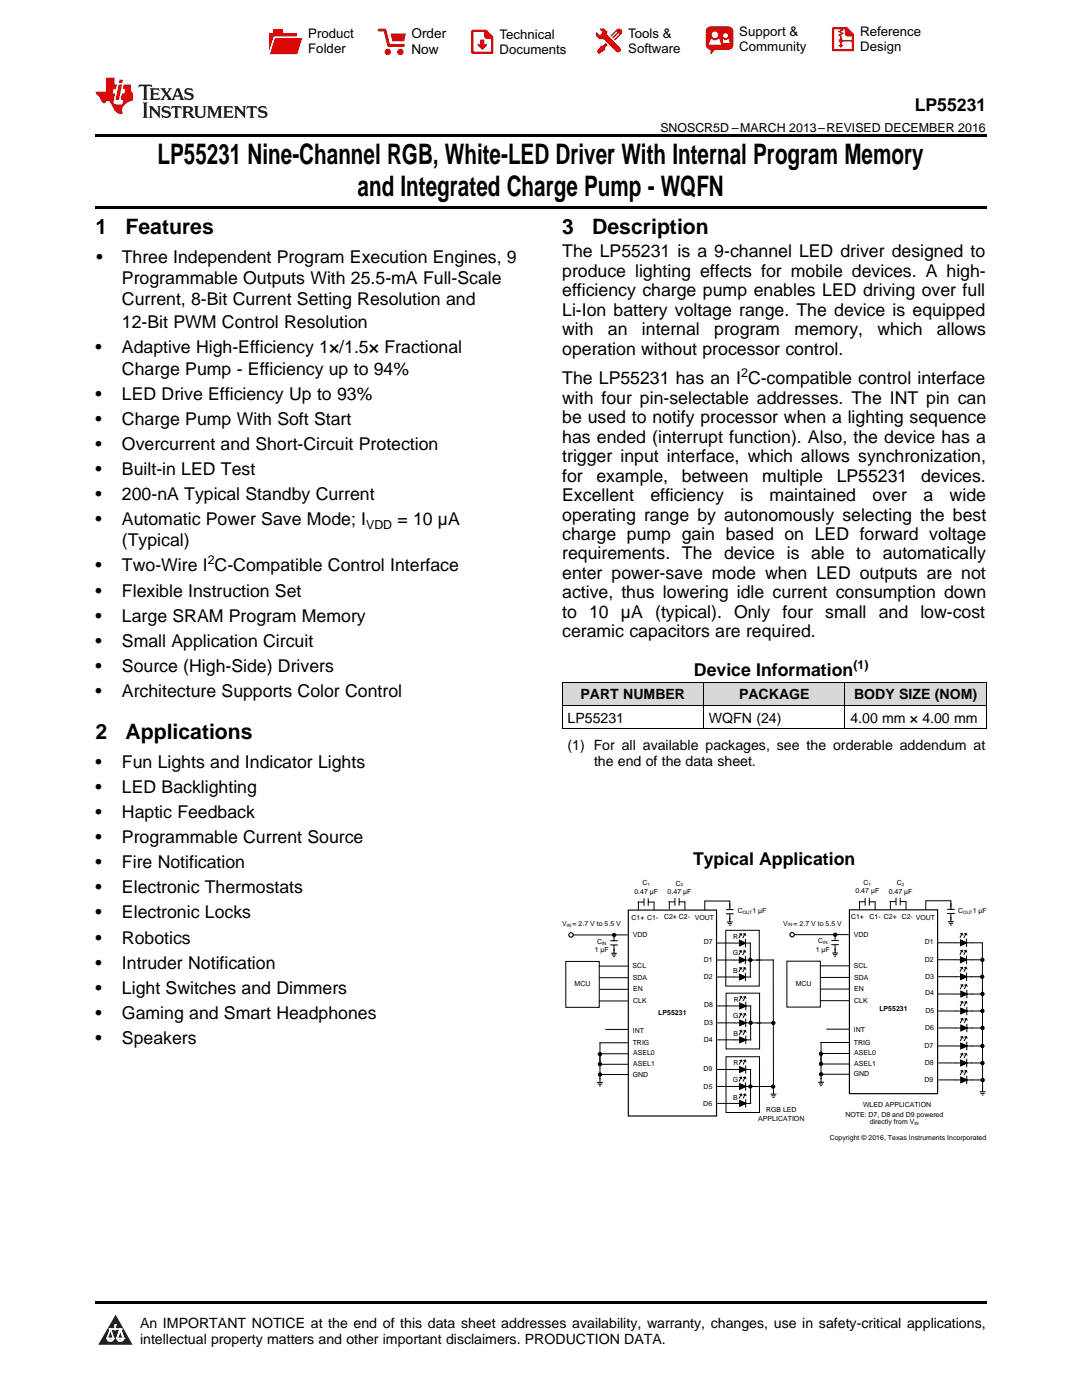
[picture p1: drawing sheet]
<svg xmlns="http://www.w3.org/2000/svg" width="216mm" height="279mm" viewBox="0 0 216 279" stroke-linecap="round" stroke-linejoin="round" font-family="sans-serif">
<defs><g id="words">
<g font-size="5.6">
<text x="31.4" y="32.8">LP55231 Nine-Channel RGB, White-LED Driver With Internal Program Memory</text>
<text x="71.4" y="39.2">and Integrated Charge Pump - WQFN</text>
</g>
<g font-size="4.2">
<text x="19" y="46.7">1</text>
<text x="25" y="46.7">Features</text>
<text x="112.2" y="46.7">3</text>
<text x="118.2" y="46.7">Description</text>
<text x="19" y="147.5">2</text>
<text x="25" y="147.5">Applications</text>
</g>
<g font-size="3.5">
<text x="182.5" y="22.2">LP55231</text>
<text x="19.2" y="52.4">•</text>
<text x="24.3" y="52.4">Three Independent Program Execution Engines, 9</text>
<text x="112.2" y="51.4">The LP55231 is a 9-channel LED driver designed to</text>
<text x="24.3" y="56.7">Programmable Outputs With 25.5-mA Full-Scale</text>
<text x="112.2" y="55.2">produce lighting effects for mobile devices. A high-</text>
<text x="112.2" y="59.1">efficiency charge pump enables LED driving over full</text>
<text x="24.3" y="60.9">Current, 8-Bit Current Setting Resolution and</text>
<text x="24.3" y="65.5">12-Bit PWM Control Resolution</text>
<text x="112.2" y="63">Li-Ion battery voltage range. The device is equipped</text>
<text x="19" y="70.5">•</text>
<text x="24.3" y="70.5">Adaptive High-Efficiency 1×/1.5× Fractional</text>
<text x="112.2" y="66.9">with</text>
<text x="112.2" y="70.8">operation without processor control.</text>
<text x="121.3" y="66.9">an</text>
<text x="128.1" y="66.9">internal</text>
<text x="142.5" y="66.9">program</text>
<text x="158.5" y="66.9">memory,</text>
<text x="175.1" y="66.9">which</text>
<text x="187" y="66.9">allows</text>
<text x="24.3" y="74.8">Charge Pump - Efficiency up to 94%</text>
<text x="112.2" y="76.7">The LP55231 has an I C-compatible control interface</text>
<text x="19" y="79.8">•</text>
<text x="24.3" y="79.8">LED Drive Efficiency Up to 93%</text>
<text x="112.2" y="80.6">with four pin-selectable addresses. The INT pin can</text>
<text x="19" y="84.8">•</text>
<text x="19" y="89.8">•</text>
<text x="24.3" y="84.8">Charge Pump With Soft Start</text>
<text x="24.3" y="89.8">Overcurrent and Short-Circuit Protection</text>
<text x="112.2" y="84.5">be used to notify processor when a lighting sequence</text>
<text x="112.2" y="88.4">has ended (interrupt function). Also, the device has a</text>
<text x="19" y="94.8">•</text>
<text x="24.3" y="94.8">Built-in LED Test</text>
<text x="112.2" y="92.3">trigger input interface, which allows synchronization,</text>
<text x="19" y="99.8">•</text>
<text x="24.3" y="99.8">200-nA Typical Standby Current</text>
<text x="112.2" y="96.1">for</text>
<text x="112.2" y="100">Excellent</text>
<text x="119" y="96.1">example,</text>
<text x="129.8" y="100">efficiency</text>
<text x="136" y="96.1">between</text>
<text x="147.7" y="100">is</text>
<text x="152.1" y="96.1">multiple</text>
<text x="153.6" y="100">maintained</text>
<text x="167" y="96.1">LP55231</text>
<text x="174.1" y="100">over</text>
<text x="183.8" y="96.1">devices.</text>
<text x="184.2" y="100">a</text>
<text x="189.5" y="100">wide</text>
<text x="19" y="104.8">•</text>
<text x="24.3" y="104.8">Automatic Power Save Mode; I</text>
<text x="79.3" y="104.8">= 10 µA</text>
<text x="112.2" y="103.9">operating range by autonomously selecting the best</text>
<text x="112.2" y="107.8">charge pump gain based on LED forward voltage</text>
<text x="24.3" y="109">(Typical)</text>
<text x="112.2" y="111.7">requirements. The device is able to automatically</text>
<text x="19" y="114.1">•</text>
<text x="19" y="119.1">•</text>
<text x="24.3" y="114.1">Two-Wire I C-Compatible Control Interface</text>
<text x="24.3" y="119.1">Flexible Instruction Set</text>
<text x="112.2" y="115.5">enter power-save mode when LED outputs are not</text>
<text x="112.2" y="119.4">active, thus lowering idle current consumption down</text>
<text x="19" y="124.1">•</text>
<text x="24.3" y="124.1">Large SRAM Program Memory</text>
<text x="112.2" y="123.3">to 10 µA (typical). Only four small and low-cost</text>
<text x="19" y="129.1">•</text>
<text x="24.3" y="129.1">Small Application Circuit</text>
<text x="112.2" y="127.2">ceramic capacitors are required.</text>
<text x="19" y="134.1">•</text>
<text x="24.3" y="134.1">Source (High-Side) Drivers</text>
<text x="138.5" y="134.9">Device Information</text>
<text x="19" y="139.1">•</text>
<text x="24.3" y="139.1">Architecture Supports Color Control</text>
<text x="19" y="153.2">•</text>
<text x="24.3" y="153.2">Fun Lights and Indicator Lights</text>
<text x="19" y="158.3">•</text>
<text x="24.3" y="158.3">LED Backlighting</text>
<text x="19" y="163.3">•</text>
<text x="24.3" y="163.3">Haptic Feedback</text>
<text x="19" y="168.3">•</text>
<text x="19" y="173.3">•</text>
<text x="24.3" y="168.3">Programmable Current Source</text>
<text x="24.3" y="173.3">Fire Notification</text>
<text x="138.3" y="172.6">Typical Application</text>
<text x="19" y="178.3">•</text>
<text x="24.3" y="178.3">Electronic Thermostats</text>
<text x="19" y="183.3">•</text>
<text x="24.3" y="183.3">Electronic Locks</text>
<text x="19" y="188.3">•</text>
<text x="24.3" y="188.3">Robotics</text>
<text x="19" y="193.3">•</text>
<text x="24.3" y="193.3">Intruder Notification</text>
<text x="19" y="198.3">•</text>
<text x="19" y="203.3">•</text>
<text x="24.3" y="198.3">Light Switches and Dimmers</text>
<text x="24.3" y="203.3">Gaming and Smart Headphones</text>
<text x="19" y="208.4">•</text>
<text x="24.3" y="208.4">Speakers</text>
</g>
<g font-size="2.8">
<text x="115.8" y="139.6">PART NUMBER</text>
<text x="147.5" y="139.6">PACKAGE</text>
<text x="170.4" y="139.6">BODY SIZE (NOM)</text>
<text x="113.2" y="144.2">LP55231</text>
<text x="113.2" y="149.7">(1) For all available packages, see the orderable addendum at</text>
<text x="141.5" y="144.2">WQFN (24)</text>
<text x="169.7" y="144.2">4.00 mm × 4.00 mm</text>
<text x="118.5" y="152.9">the end of the data sheet.</text>
<text x="27.9" y="265">An IMPORTANT NOTICE at the end of this data sheet addresses availability, warranty, changes, use in safety-critical applications,</text>
<text x="27.9" y="268.2">intellectual property matters and other important disclaimers. PRODUCTION DATA.</text>
</g>
<g font-size="2.7">
<text x="82.1" y="7.7">Order</text>
<text x="82.1" y="10.7">Now</text>
</g>
<g font-size="2.6">
<text x="61.5" y="7.6">Product</text>
<text x="61.5" y="10.6">Folder</text>
<text x="99.7" y="7.8">Technical</text>
<text x="99.7" y="10.8">Documents</text>
<text x="125.3" y="7.6">Tools &amp;</text>
<text x="125.3" y="10.6">Software</text>
<text x="147.5" y="7.2">Support &amp;</text>
<text x="147.5" y="10.2">Community</text>
<text x="171.6" y="7.3">Reference</text>
<text x="171.6" y="10.2">Design</text>
</g>
<g font-size="2.5">
<text x="131.8" y="26.3">SNOSCR5D –MARCH 2013–REVISED DECEMBER 2016</text>
<text x="147.9" y="75.3">2</text>
<text x="73.1" y="105.5">VDD</text>
<text x="41.5" y="112.6">2</text>
<text x="170.3" y="133.5">(1)</text>
</g>
<g font-size="1.4">
<text x="126.6" y="178.3">0.47 µF</text>
<text x="128.2" y="176.7">C</text>
<text x="133.2" y="178.4">0.47 µF</text>
<text x="134.8" y="176.7">C</text>
<text x="170.7" y="178.3">0.47 µF</text>
<text x="172.3" y="176.6">C</text>
<text x="177.3" y="178.3">0.47 µF</text>
<text x="179" y="176.7">C</text>
<text x="112.2" y="184.9">V</text>
<text x="114.2" y="184.9">= 2.7 V to 5.5 V</text>
<text x="126" y="183.5">C1+ C1-</text>
<text x="132.5" y="183.4">C2+ C2- VOUT</text>
<text x="147.2" y="182.3">C</text>
<text x="150.1" y="182.3">1 µF</text>
<text x="156.3" y="184.7">V</text>
<text x="158.4" y="184.7">= 2.7 V to 5.5 V</text>
<text x="169.8" y="183.5">C1+</text>
<text x="173.5" y="183.5">C1- C2+</text>
<text x="179.9" y="183.4">C2- VOUT</text>
<text x="191.2" y="182.2">C</text>
<text x="194.1" y="182.2">1 µF</text>
<text x="118.7" y="190">1 µF</text>
<text x="119.1" y="188.3">C</text>
<text x="126.3" y="187">VDD</text>
<text x="140.4" y="192">D1</text>
<text x="140.4" y="188.5">D7</text>
<text x="146.2" y="190.6">G</text>
<text x="146.3" y="187.4">R</text>
<text x="162.8" y="190">1 µF</text>
<text x="163.2" y="188.3">C</text>
<text x="170.4" y="187">VDD</text>
<text x="184.5" y="191.9">D2</text>
<text x="184.5" y="188.4">D1</text>
<text x="114.7" y="196.9">MCU</text>
<text x="126.2" y="193.2">SCL</text>
<text x="126.3" y="195.5">SDA</text>
<text x="126.3" y="197.9">EN</text>
<text x="140.5" y="195.4">D2</text>
<text x="146.3" y="194.2">B</text>
<text x="158.8" y="196.8">MCU</text>
<text x="170.4" y="193.1">SCL</text>
<text x="170.4" y="195.5">SDA</text>
<text x="170.5" y="197.8">EN</text>
<text x="184.6" y="195.4">D3</text>
<text x="126.3" y="200.2">CLK</text>
<text x="131.4" y="202.6">LP55231</text>
<text x="140.5" y="201">D8</text>
<text x="146.3" y="203.2">G</text>
<text x="146.4" y="199.9">R</text>
<text x="170.4" y="200.1">CLK</text>
<text x="175.5" y="201.7">LP55231</text>
<text x="184.6" y="198.7">D4</text>
<text x="184.6" y="202.1">D5</text>
<text x="126.3" y="208.5">TRIG</text>
<text x="126.3" y="206.1">INT</text>
<text x="140.5" y="207.9">D4</text>
<text x="140.5" y="204.5">D3</text>
<text x="146.3" y="206.8">B</text>
<text x="170.4" y="208.5">TRIG</text>
<text x="170.4" y="206">INT</text>
<text x="184.5" y="209.1">D7</text>
<text x="184.6" y="205.6">D6</text>
<text x="126.3" y="214.8">GND</text>
<text x="126.3" y="210.6">ASEL0</text>
<text x="126.4" y="212.7">ASEL1</text>
<text x="140.4" y="213.8">D9</text>
<text x="146.3" y="215.8">G</text>
<text x="146.3" y="212.6">R</text>
<text x="170.4" y="214.8">GND</text>
<text x="170.4" y="210.5">ASEL0</text>
<text x="170.5" y="212.7">ASEL1</text>
<text x="184.5" y="212.6">D8</text>
<text x="140.3" y="220.7">D6</text>
<text x="140.4" y="217.3">D5</text>
<text x="146.3" y="219.4">B</text>
<text x="172.2" y="220.9">WLED APPLICATION</text>
<text x="184.5" y="216">D9</text>
<text x="151.3" y="223.7">APPLICATION</text>
<text x="152.9" y="222">RGB LED</text>
<text x="165.6" y="227.5">Copyright © 2016, Texas Instruments Incorporated</text>
<text x="168.7" y="222.9">NOTE: D7, D8 and D9 powered</text>
<text x="173.6" y="224.3">directly from V</text>
</g>
<g font-size=".9">
<text x="129.2" y="176.9">1</text>
<text x="135.8" y="176.9">2</text>
<text x="173.3" y="176.8">1</text>
<text x="180" y="176.9">2</text>
<text x="113.1" y="185.1">IN</text>
<text x="148.2" y="182.5">OUT</text>
<text x="157.2" y="184.9">IN</text>
<text x="192.2" y="182.4">OUT</text>
<text x="120.1" y="188.5">IN</text>
<text x="164.2" y="188.5">IN</text>
<text x="182.5" y="224.5">IN</text>
</g>
</g></defs>
<g fill="#d8d8d8">
<path d="M112.2 136.2h28.2v4.6h-28.2z"/>
<path d="M140.4 136.2h28.2v4.6h-28.2z"/>
<path d="M168.6 136.2h28.2v4.6h-28.2z"/>
</g>
<path d="M23.1 262.4l3.4 6h-6.9z" fill="#231f20"/>
<path d="M21.4 267.1h1.2l-.3 .5h-.3a.55 .55 0 0 1-.6-.5z" fill-rule="evenodd" fill="#fff"/>
<path d="M21.4 267.1h1.2l-.3 .5h-.3a.55 .55 0 0 1-.6-.5z" fill="none" stroke="#231f20" stroke-width=".34"/>
<path d="M21.4 267.1l1.2 .1-.3 .4h-.5z" fill="none" stroke="#fff" stroke-width=".34"/>
<path d="M23 265.3h.1" fill="none" stroke="#fff" stroke-width=".34"/>
<path d="M23 264.4v.9z" fill="#fff"/>
<path d="M23 264.4v.9z" fill="none" stroke="#fff" stroke-width=".34"/>
<circle cx="23" cy="264.4" r=".17" fill="#fff"/>
<path d="M21.9 265.2h.1" fill="none" stroke="#fff" stroke-width=".34"/>
<path d="M21.9 265.2h2.3z" fill="#fff"/>
<path d="M21.9 265.2h2.3z" fill="none" stroke="#fff" stroke-width=".34"/>
<circle cx="24.2" cy="265.2" r=".17" fill="#fff"/>
<path d="M23.3 267.1h.1" fill="none" stroke="#fff" stroke-width=".34"/>
<path d="M24 265.2l-.7 1.9z" fill="#fff"/>
<path d="M24 265.2l-.7 1.9z" fill="none" stroke="#fff" stroke-width=".34"/>
<path d="M24 265.2l.7 1.9z" fill="#fff"/>
<path d="M24 265.2l.7 1.9z" fill="none" stroke="#fff" stroke-width=".34"/>
<path d="M24.6 267.1h.1" fill="none" stroke="#fff" stroke-width=".34"/>
<circle cx="21.4" cy="267.1" r=".17" fill="#fff"/>
<path d="M22.1 265.2l-.7 1.9z" fill="#fff"/>
<path d="M22.1 265.2l-.7 1.9z" fill="none" stroke="#fff" stroke-width=".34"/>
<path d="M22.1 265.2l.5 1.9z" fill="#fff"/>
<path d="M22.1 265.2l.5 1.9z" fill="none" stroke="#fff" stroke-width=".34"/>
<circle cx="22.6" cy="267.1" r=".17" fill="#fff"/>
<path d="M23.4 267.1h1.3a.65 .65 0 0 1-.7 .5 .65 .65 0 0 1-.6-.5z" fill-rule="evenodd" fill="#fff"/>
<path d="M23.4 267.1h1.3a.65 .65 0 0 1-.7 .5 .65 .65 0 0 1-.6-.5z" fill="none" stroke="#231f20" stroke-width=".34"/>
<path d="M23.4 267.1h1.3l-.4 .5h-.6z" fill="none" stroke="#fff" stroke-width=".34"/>
<path d="M23.3 267.1h.1" fill="none" stroke="#fff" stroke-width=".34"/>
<circle cx="24.7" cy="267.1" r=".17" fill="#fff"/>
<path d="M19 26.8h177.8v.6h-177.8zM19 41.2h177.8v.5h-177.8zM19 259.7h177.8v.5h-177.8z" fill="#000"/>
<g fill="none" stroke="#000" stroke-width=".2">
<path d="M112.2 136.1h84.6M112.2 136.2v9.3M140.4 136.2v9.3M168.6 136.2v9.3M196.8 136.2v9.3M112.2 145.4h84.6M112.2 140.8h84.6M127.4 179.9v1.6M128.5 179.3v1.5M129.3 179.3v1.5M133.4 180h1.2M133.6 179.9v1.6"/>
<path d="M134.7 179.2v1.5M135.5 179.2v1.5M135.5 180h1.3M136.7 180v1.6M140.6 179.7v1.9M140.7 179.8h4.9v1.3M171.4 180h1.1M171.5 179.9v1.6M172.6 179.2v1.5M173.5 180h1.2M173.5 179.2v1.5M174.6 179.9v1.7"/>
<path d="M177.5 179.9h1.2M177.7 179.8v1.6M178.8 179.2v1.5M179.6 179.2v1.5M179.6 179.9h1.3M180.8 179.9v1.6M184.7 179.7v1.8M184.8 179.8h4.9v1.3M112.9 191.9h6.7v9.1h-6.7zM119.5 192.8h5.8M119.5 199.8h5.8M119.5 195.1h5.8"/>
<path d="M119.7 197.4h5.8M121.8 188.6h1.5M121.8 187.8h1.5M121.9 190.3h1.2M122.1 190.6h.8M122.4 190.9h.3M122.5 186.5v1.3M122.5 188.7v1.5M125.2 186.6h-10.8M127.3 180h1.1M129.3 180h1.3M130.5 180v1.6"/>
<path d="M143 188.2h6.8M143.1 191.6h11.3M143.1 195h6.7M144.8 185.7h6.7v11.1h-6.7zM144.9 182.4h1.5M144.9 181.5h1.5M144.9 198.2h6.7v11.1h-6.7zM145 184h1.2M145.2 184.3h.8M145.5 184.7h.3M145.6 180.3v1.2M145.6 182.4v1.5"/>
<path d="M147.5 191l1.3 .6-1.3 .6zM147.5 187.6l1.4 .6-1.4 .6zM147.5 194.4l1.4 .6-1.4 .6zM147.8 189.9l-.4 .7M147.8 186.5l-.4 .7M147.8 193.3l-.4 .7M147.8 199.1l-.3 .7M148.6 189.9l-.4 .7M148.6 186.5l-.4 .7M148.6 193.3l-.4 .7M148.6 199.1l-.3 .7M148.7 190.8v1.6"/>
<path d="M148.7 187.4v1.6M148.7 194.2v1.6M148.8 199.9v1.7M149.7 188.1v7M154.3 191.5v26.8M157 191.8h6.7v9.2h-6.7zM163.6 192.8h5.8M163.6 199.7h5.8M163.6 195.1h5.8M163.8 197.4h5.8M165.9 188.5h1.5M165.9 187.7h1.5"/>
<path d="M166.1 190.2h1.1M166.2 190.5h.9M166.5 190.9h.3M166.6 186.4v1.3M166.6 188.6v1.6M169.4 186.5h-10.9M187.1 188.2h9M187.2 191.5h8.9M187.2 198.4h8.9M187.2 194.9h3.5M189 182.3h1.5M189 181.5h1.5"/>
<path d="M189.2 183.9h1.1M189.3 184.3h.9M189.6 184.6h.3M189.7 180.2v1.3M189.7 182.4v1.5M190.6 194.9h5.5M191.6 191l1.4 .5-1.4 .6zM191.7 187.6l1.3 .6-1.3 .5zM191.7 194.3l1.3 .6-1.3 .6zM191.7 197.8l1.3 .6-1.3 .6zM191.9 189.8l-.4 .8M191.9 186.5l-.4 .7"/>
<path d="M191.9 193.2l-.4 .8M192 196.7l-.4 .7M192.7 189.8l-.4 .8M192.7 186.5l-.4 .7M192.7 193.2l-.4 .8M192.7 196.7l-.3 .7M192.8 190.7v1.7M192.9 187.3v1.7M192.9 194.1v1.7M192.9 197.6v1.6M196 188.1l.1 29.2M119.1 216h1.2"/>
<path d="M119.3 216.4h.8M119.5 216.7h.4M119.6 208.1h5.8M119.7 212.4h5.8M119.7 208v8M119.7 214.4h5.8M120.8 205.4h4.6M125.5 210.3h-5.8v1.8M143 213.4h6.9M143.1 200.8h6.8M143.1 216.8h11.3M143.1 204.1h8.7"/>
<path d="M143.2 207.5h6.7M144.9 210.9h6.7v11.1h-6.7zM147.6 216.2l1.3 .6-1.3 .6zM147.6 203.6l1.3 .5-1.3 .6zM147.6 212.9l1.3 .5-1.3 .6zM147.6 219.6l1.3 .6-1.3 .6zM147.6 200.2l1.3 .6-1.3 .5zM147.6 206.9l1.3 .6-1.3 .6zM147.8 215.1l-.3 .8M147.8 202.4l-.3 .8M147.8 211.7l-.3 .8M147.8 218.5l-.3 .7"/>
<path d="M147.8 205.8l-.3 .8M148.6 215.1l-.4 .8M148.6 202.4l-.3 .8M148.6 211.7l-.3 .8M148.6 218.5l-.3 .7M148.6 205.8l-.3 .8M148.8 216v1.7M148.8 203.3v1.7M148.8 212.6v1.7M148.8 219.4v1.7M148.8 206.7v1.7M149.8 213.4v6.9"/>
<path d="M149.8 200.7v6.9M150.9 204.2h3.5M153.8 218.4h1.1M153.9 218.7h.9M154.2 219h.3M163.2 216h1.2M163.4 216.3h.8M163.7 216.7h.3M163.7 208.1h5.8M163.8 212.3h5.8M163.8 208v7.9M163.9 214.4h5.8"/>
<path d="M164.9 205.4h4.6M169.6 210.2h-5.8v1.9M187.2 208.7l8.9 .1M187.2 212.1h3.5M187.2 201.8h8.9M187.3 215.5h6.7M187.3 205.2h8.8M190.6 212.1h5.5M191.7 211.6l1.3 .5-1.3 .6zM191.7 201.2l1.3 .6-1.3 .6zM191.7 208.2l1.3 .6-1.3 .5zM191.7 214.9l1.3 .6-1.3 .6z"/>
<path d="M191.7 204.6l1.3 .6-1.3 .5zM191.9 210.4l-.3 .8M191.9 200.1l-.3 .7M192 207.1l-.4 .7M192 213.8l-.4 .7M192 203.5l-.4 .7M192.7 210.4l-.3 .8M192.7 200.1l-.3 .7M192.7 207.1l-.3 .7M192.7 213.8l-.3 .7M192.7 203.5l-.3 .7M192.9 211.3v1.7"/>
<path d="M192.9 200.9v1.7M192.9 207.9v1.7M192.9 214.7v1.7M192.9 204.3v1.7M193.8 215.5h2.3M195.5 217.9h1.1M195.6 218.2h.9M195.9 218.5h.3M196.1 217v.8M143.1 220.2h3.5M146.5 220.2h3.4"/>
<circle cx="122.5" cy="186.6" r=".33"/>
<circle cx="149.7" cy="191.6" r=".33"/>
<circle cx="166.7" cy="186.6" r=".33"/>
<circle cx="196" cy="194.9" r=".33"/>
<circle cx="196" cy="191.6" r=".33"/>
<circle cx="196" cy="198.4" r=".33"/>
<circle cx="119.7" cy="210.4" r=".33"/>
<circle cx="119.7" cy="212.4" r=".33"/>
<circle cx="119.7" cy="214.4" r=".33"/>
<circle cx="149.7" cy="216.8" r=".33"/>
<circle cx="149.8" cy="204.1" r=".33"/>
<circle cx="154.3" cy="216.9" r=".33"/>
<circle cx="154.3" cy="204.2" r=".33"/>
<circle cx="163.8" cy="210.3" r=".33"/>
<circle cx="163.8" cy="212.3" r=".33"/>
<circle cx="163.8" cy="214.4" r=".33"/>
<circle cx="196" cy="208.8" r=".33"/>
<circle cx="196" cy="201.8" r=".33"/>
<circle cx="196" cy="212.2" r=".33"/>
<circle cx="196" cy="205.1" r=".33"/>
<circle cx="196.1" cy="215.5" r=".33"/>
</g>
<g fill="none" stroke="#000" stroke-width=".23">
<path d="M125.4 181.6h17.6v41.1h-17.6zM169.5 181.6h17.6v36.7h-17.6z"/>
<circle cx="113.9" cy="186.6" r=".44"/>
<circle cx="158.1" cy="186.5" r=".44"/>
</g>
<g fill="#000">
<path d="M147.5 191l1.3 .6-1.3 .6zM147.5 187.6l1.4 .6-1.4 .6zM147.5 194.4l1.4 .6-1.4 .6zM147.3 189.8l.6-.2 .2 .6zM147.3 186.4l.6-.2 .2 .6zM147.3 193.2l.6-.2 .2 .6zM147.4 198.9l.6-.2 .2 .6zM148.1 189.8l.6-.2 .2 .6zM148.1 186.4l.6-.2 .2 .6zM148.1 193.2l.6-.2 .2 .6zM148.2 198.9l.6-.2 .2 .6zM191.6 191l1.4 .5-1.4 .6z"/>
<path d="M191.7 187.6l1.3 .6-1.3 .5zM191.7 194.3l1.3 .6-1.3 .6zM191.7 197.8l1.3 .6-1.3 .6zM191.4 189.7l.6-.2 .2 .6zM191.5 186.3l.6-.2 .2 .6zM191.5 193.1l.6-.2 .2 .6zM191.5 196.6l.6-.2 .2 .6zM192.2 189.7l.6-.2 .2 .6zM192.2 186.3l.6-.2 .2 .6zM192.2 193.1l.6-.2 .2 .6zM192.3 196.6l.6-.2 .2 .6zM147.6 216.2l1.3 .6-1.3 .6z"/>
<path d="M147.6 203.6l1.3 .5-1.3 .6zM147.6 212.9l1.3 .5-1.3 .6zM147.6 200.2l1.3 .6-1.3 .5zM147.6 206.9l1.3 .6-1.3 .6zM147.4 215l.6-.2 .2 .6zM147.4 202.3l.6-.2 .2 .6zM147.4 211.6l.6-.2 .2 .6zM147.4 218.4l.6-.2 .2 .6zM147.4 205.7l.6-.2 .2 .6zM148.2 215l.6-.2 .2 .6zM148.2 202.3l.6-.2 .2 .6zM148.2 211.6l.6-.2 .2 .6z"/>
<path d="M148.2 218.4l.6-.2 .2 .6zM148.2 205.7l.6-.2 .2 .6zM191.7 211.6l1.3 .5-1.3 .6zM191.7 201.2l1.3 .6-1.3 .6zM191.7 208.2l1.3 .6-1.3 .5zM191.7 214.9l1.3 .6-1.3 .6zM191.7 204.6l1.3 .6-1.3 .5zM191.5 210.3l.6-.2 .2 .6zM191.5 200l.6-.3 .2 .7zM191.5 206.9l.6-.2 .2 .6zM191.5 213.7l.6-.2 .2 .6zM191.5 203.3l.6-.2 .2 .6z"/>
<path d="M192.3 210.3l.6-.2 .2 .6zM192.3 200l.6-.3 .2 .7zM192.3 206.9l.6-.2 .2 .6zM192.3 213.7l.6-.2 .2 .6zM192.3 203.3l.6-.2 .2 .6zM147.6 219.6l1.3 .6-1.3 .6z"/>
<circle cx="122.5" cy="186.6" r=".33"/>
<circle cx="149.7" cy="191.6" r=".33"/>
<circle cx="166.7" cy="186.6" r=".33"/>
<circle cx="196" cy="194.9" r=".33"/>
<circle cx="196" cy="191.6" r=".33"/>
<circle cx="196" cy="198.4" r=".33"/>
<circle cx="119.7" cy="210.4" r=".33"/>
<circle cx="119.7" cy="212.4" r=".33"/>
<circle cx="119.7" cy="214.4" r=".33"/>
<circle cx="149.7" cy="216.8" r=".33"/>
<circle cx="149.8" cy="204.1" r=".33"/>
<circle cx="154.3" cy="216.9" r=".33"/>
<circle cx="154.3" cy="204.2" r=".33"/>
<circle cx="163.8" cy="210.3" r=".33"/>
<circle cx="163.8" cy="212.3" r=".33"/>
<circle cx="163.8" cy="214.4" r=".33"/>
<circle cx="196" cy="208.8" r=".33"/>
<circle cx="196" cy="201.8" r=".33"/>
<circle cx="196" cy="212.2" r=".33"/>
<circle cx="196" cy="205.1" r=".33"/>
<circle cx="196.1" cy="215.5" r=".33"/>
</g>
<path d="M27.7 16.9l-.1 .6 .6-.3h.5v.2v2.2l-.2 .4h1l-.2-.4v-2.2v-.2h.5l.6 .3-.2-.6zM29.9 17.6l.2 .4v1.6l-.2 .4h1.9l.1-.6a1.09 1.09 0 0 1-1.3 .1v-.6h.6l.4 .2v-.7l-.2 .2h-.8v-.6l.2-.1a1.01 1.01 0 0 1 1 .3l-.1-.6zM32 17.6l.9 1.2-1 1.2h.9l-.2-.3 .5-.7 .5 .7-.3 .3h1.7l-.2-.3 .1-.4h1l.1 .4-.2 .3h1l-.3-.4-.7-2h-.5l-1 2.2-.8-1.1 .9-1.1h-.9l.2 .2-.4 .7-.4-.7 .2-.2zM35.4 18l.4 1h-.8zM37 17.7a.66 .66 0 0 0-.2 .8 .66 .66 0 0 0 .6 .4l.7 .2 .1 .2a.8 .8 0 0 1-.7 .4 .8 .8 0 0 1-.7-.5l.1 .8 .2-.2a.94 .94 0 0 0 1.1 .1 .94 .94 0 0 0 .4-.9 1.48 1.48 0 0 0-1.3-.6v-.4a1.1 1.1 0 0 1 1.2 .2l-.2-.6-.2 .1-.5-.1zM28.5 20.4l.2 .4v2.3l-.2 .4h1l-.2-.4v-2.3l.2-.4zM29.7 21.2l.2 .4v1.5l-.2 .4h.8l-.3-.4 .1-1.3 1.6 1.8v-2l.2-.4h-.7l.2 .2v1.1l-1.2-1.3zM32.5 21.3a.66 .66 0 0 0-.2 .8 .66 .66 0 0 0 .6 .4l.6 .2 .2 .2a.8 .8 0 0 1-.8 .4 .8 .8 0 0 1-.7-.5l.2 .7 .2-.1a.94 .94 0 0 0 1 .1 .94 .94 0 0 0 .5-1 1.47 1.47 0 0 0-1.3-.6l-.1-.3a1.1 1.1 0 0 1 1.3 .2l-.2-.6-.2 .1-.5-.2zM34.3 21.2l-.2 .6a.64 .64 0 0 1 .8-.3v1.6l-.2 .4h1l-.3-.4 .1-1.6a.66 .66 0 0 1 .8 .3l-.2-.6zM36.3 21.2l.3 .4v1.5l-.3 .4h1l-.2-.2v-.7h.5l.1 .1a.8 .8 0 0 0 1.2 .7l-1-1a.62 .62 0 0 0 .6-.5 .62 .62 0 0 0-.6-.7zM37.1 21.5h.1a.48 .48 0 0 1 .6 0 .48 .48 0 0 1 .1 .6l-.2 .1-.6 .1zM38.7 21.2l.2 .2a2.29 2.29 0 0 0 .4 2 1.05 1.05 0 0 0 1.7-.7v-1.3l.2-.2h-.8l.2 .4v1.1a.61 .61 0 0 1-.6 .6 .61 .61 0 0 1-.6-.6v-1.1l.3-.4zM41.3 21.2l.3 .4v1.5l-.3 .4h.8l-.2-.4v-1.4l.8 1.9 .9-1.9v1.4l-.2 .4h.9l-.2-.4v-1.5l.2-.4h-.8l-.7 1.5-.6-1.5zM44.5 21.2l.2 .4v1.5l-.2 .4h1.9l.2-.6a1.1 1.1 0 0 1-1.4 .2v-.7h.6l.4 .2v-.6l-.2 .1-.8 .1v-.6l.2-.1a1.02 1.02 0 0 1 1.1 .2l-.2-.5zM46.7 21.2l.2 .4v1.5l-.2 .4h.8l-.3-.4 .1-1.3 1.6 1.8v-2l.2-.4h-.7l.2 .2v1.1l-1.2-1.3zM49.3 21.2l-.1 .6a.64 .64 0 0 1 .8-.3v1.6l-.3 .4h1l-.2-.4v-1.6a.66 .66 0 0 1 .8 .3l-.1-.6zM51.7 21.3a.66 .66 0 0 0-.2 .7 .66 .66 0 0 0 .7 .5l.6 .2 .1 .2a.8 .8 0 0 1-.7 .4 .8 .8 0 0 1-.7-.5l.1 .7 .2-.1a.94 .94 0 0 0 1.1 .1 .94 .94 0 0 0 .4-1 1.48 1.48 0 0 0-1.2-.6l-.1-.3a1.1 1.1 0 0 1 1.2 .2l-.2-.6-.1 .1-.6-.2z" fill="#231f20"/>
<path d="M21.1 15.5v2.8h-2v.4l.9 .9a.96 .96 0 0 0 1 1 .59 .59 0 0 1 .5-.4 .59 .59 0 0 1 .5 .3l.4 .8a1.61 1.61 0 0 0 2.1 1.3 1.63 1.63 0 0 1 1.1-2.2l.9-.3v-1.5a1.6 1.6 0 0 1-.4-1.7h-1.4l-.2 .9h.5l-.2 .8h-.5l-.2 1v.3h.5l-.2 .9h-.7a.74 .74 0 0 1-1-.6l.3-1.6h-.5l.2-.8h.5l.1-.9h-.4v-1.4zM23.7 16.9l-.7 3h.8l.6-3zM23.8 15.9l-.1 .7h.7l.2-.7z" fill="#ee1d23"/>
<g fill="#d60000">
<path d="M54.5 5.8h2v.8h2.7v4.2h-5.5v-4.2h.8z" fill-rule="evenodd"/>
<path d="M54.8 7.5h5.6l-1.1 3.3h-5.6z" fill-rule="evenodd"/>
</g>
<path d="M54.7 7.4h5.7l-.1 .1h-5.5l-1.1 3.3z" fill-rule="evenodd" fill="#fff"/>
<path d="M54.7 7.4h5.7l-.1 .1h-5.5l-1.1 3.3z" fill="none" stroke="#fff" stroke-width=".2"/>
<path d="M75.6 6h1.2l.7 3.1h3" fill="none" stroke="#d60000" stroke-width=".56"/>
<g fill="#d60000">
<path d="M77.9 6.7h3.1l-.4 1.5h-2.3z" fill-rule="evenodd"/>
<circle cx="77.4" cy="10.4" r=".64"/>
<circle cx="79.9" cy="10.4" r=".64"/>
</g>
<path d="M94.3 6.2h2.7l1.2 1.2v3.1h-3.9z" fill="none" stroke="#d60000" stroke-width=".44"/>
<g fill="#d60000">
<path d="M95.8 7.9h.8v1h.6l-1 1.1-.9-1v-.1h.5z" fill-rule="evenodd"/>
<path d="M96.6 6.2h.4l1.2 1.2v.4h-1.2l-.4-.4z" fill-rule="evenodd"/>
<path d="M119.7 5.7h.8l.6 .6 .1 .7 2.5 2.5-.7 .8-2.4-2.3-1.1-.2-.5-.6v-.8l.7 .6 .5-.4v-.2l-.5-.5z" fill-rule="evenodd"/>
<path d="M119.9 9.1h.5l.5-.5 .4 .4-.5 .5-.1 .4-1.2 .9-.4-.5z" fill-rule="evenodd"/>
<path d="M123 5.9a.67 .67 0 0 1 1 0 .67 .67 0 0 1 0 .9z" fill-rule="evenodd"/>
<path d="M123 5.9l1 .9-1.2 1.2h-.2v-.2l.9-.9 .1-.2h-.2l-1 1h-.2v-.2l1-1v-.2h-.2l-1 1h-.2v-.2z" fill-rule="evenodd"/>
<circle cx="123.3" cy="9.9" r=".54"/>
</g>
<path d="M121.1 6.3l-.1 .7" fill="none" stroke="#d60000" stroke-width=".2"/>
<g fill="#d60000">
<path d="M141.1 5.5l.7-.2h3.6a.95 .95 0 0 1 .9 .9v2.8a.95 .95 0 0 1-.9 .9h-3.6a.95 .95 0 0 1-1-.9v-2.8z" fill-rule="evenodd"/>
<path d="M141.8 9.9h.9l-.8 .9h-.1z" fill-rule="evenodd"/>
</g>
<g fill="#fff">
<path d="M144.3 8.6h1.3z"/>
<path d="M141.9 7.8h.2l.2 .2h.7l.2-.2h.3l.4 1.1h-2.5z" fill-rule="evenodd"/>
<path d="M144.2 7.8h.2l.2 .2h.5l.1-.2h.2l.2 .8h-1.3z" fill-rule="evenodd"/>
<circle cx="142.6" cy="6.9" r=".65"/>
<circle cx="144.8" cy="7.1" r=".48"/>
</g>
<path d="M166.2 5.6h2.8l1.2 1.3v3.1h-4z" fill="none" stroke="#d60000" stroke-width=".44"/>
<path d="M167.8 7.3v1.8M167.8 8.1h2.3" fill="none" stroke="#d60000" stroke-width=".3"/>
<g fill="#d60000">
<path d="M168.6 5.6h.4l1.2 1.3v.4h-1.1l-.5-.6z" fill-rule="evenodd"/>
<circle cx="167.8" cy="8.1" r=".42"/>
<circle cx="169.1" cy="6.7" r=".55"/>
</g>
<g fill="#d60000">
<path d="M167.2 9h1.2l-.6 .5z"/>
<path d="M167.5 5.8h.6l.3 .2-.6 .3 .6 .4-.7 .3 .2 .3h-.2l-.5-.3 .6-.3-.6-.4 .6-.3z"/>
</g>
<use href="#words"/>
</svg>
